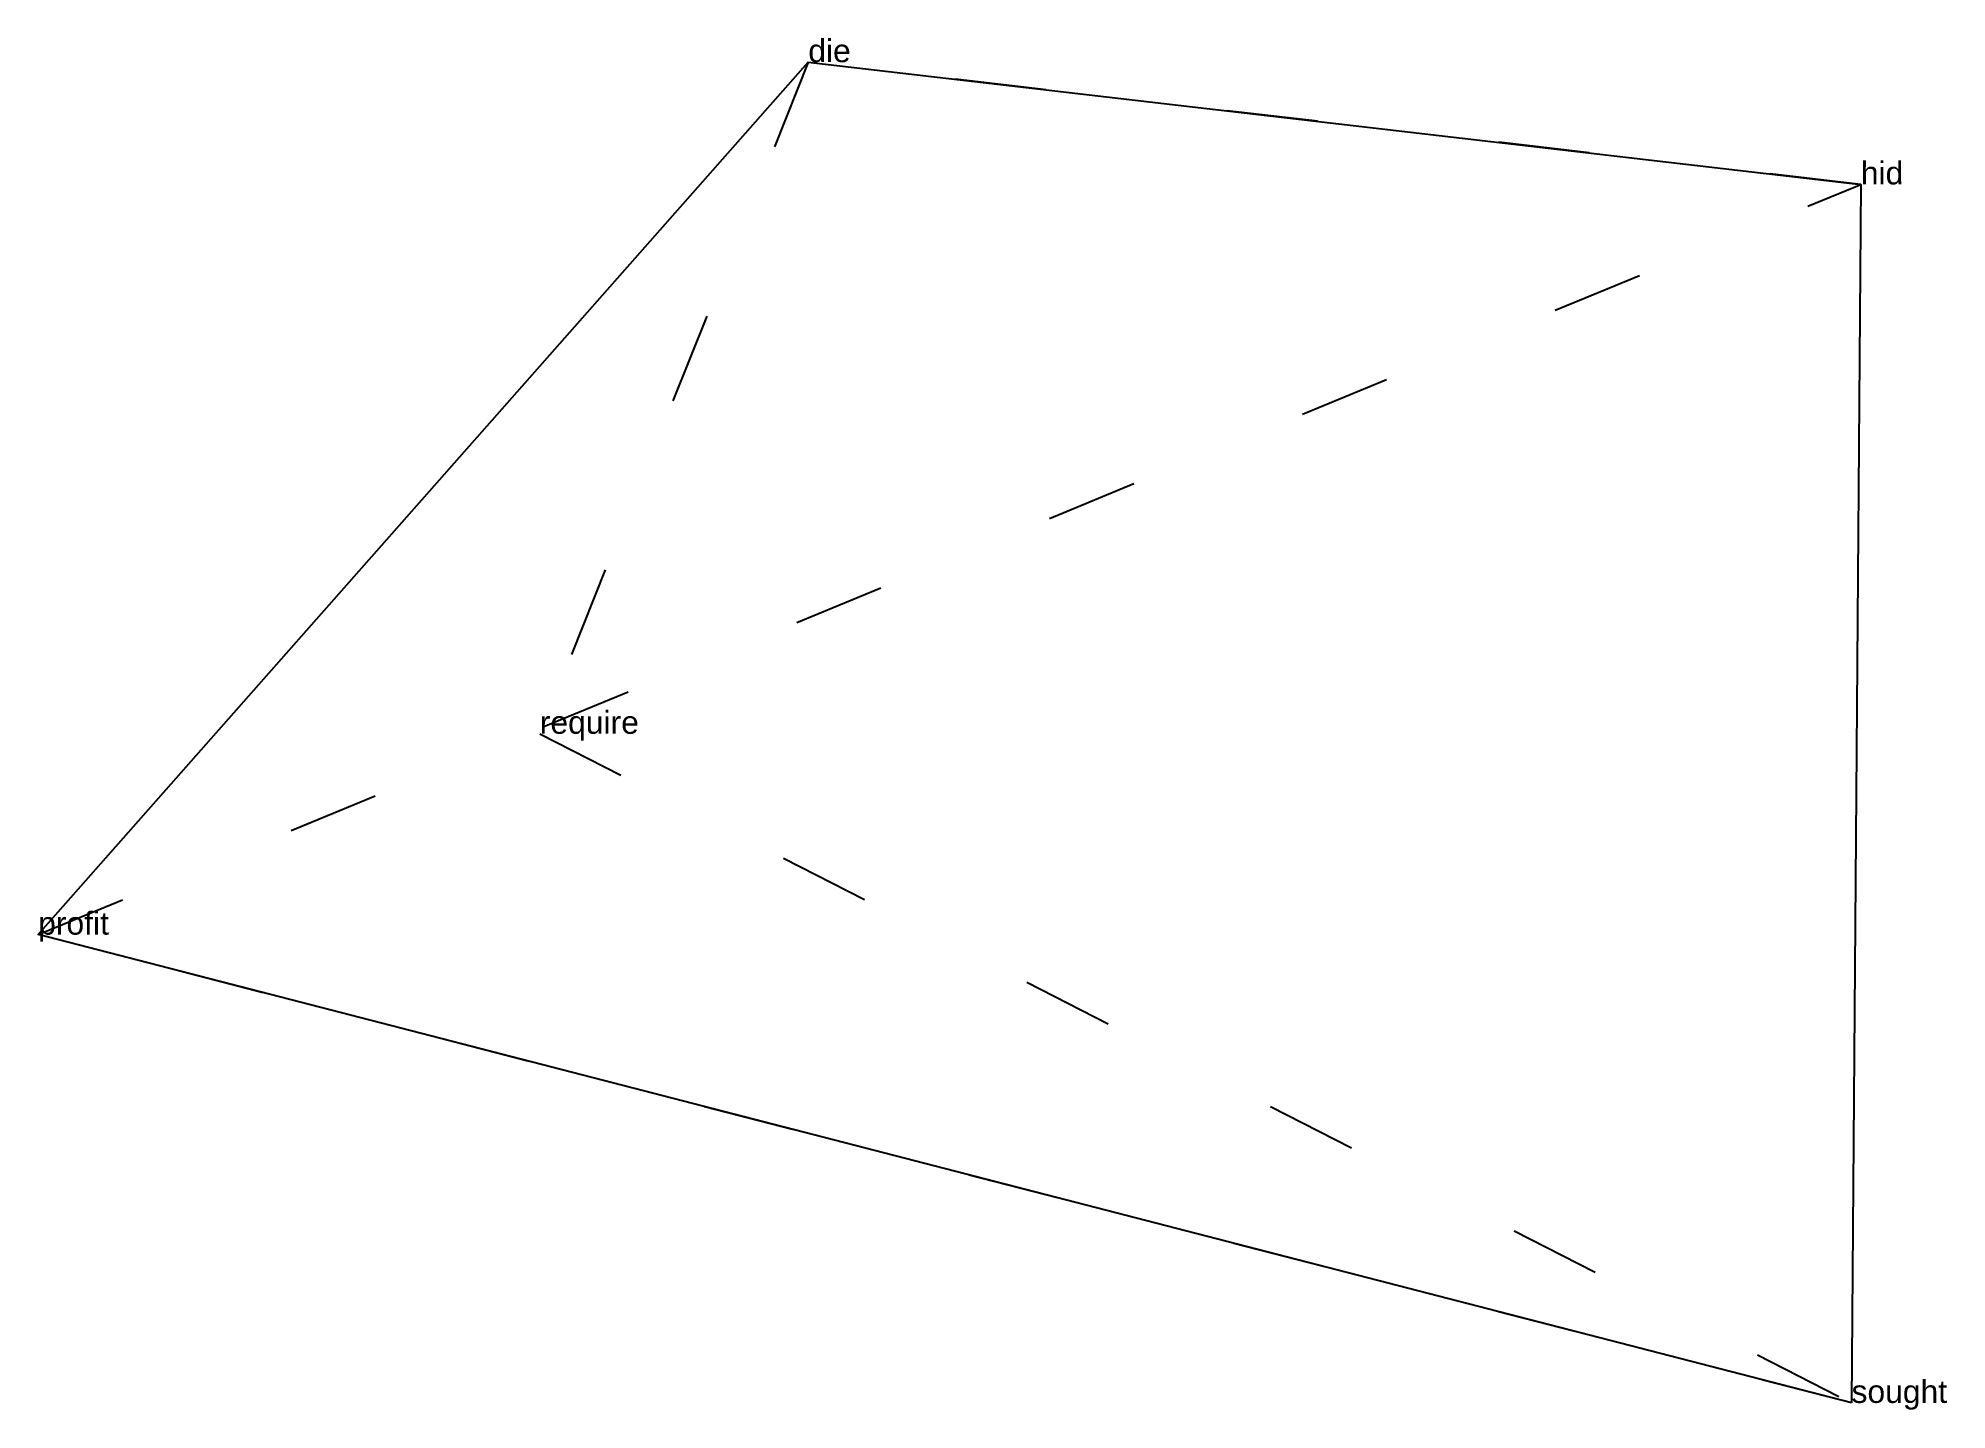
# Model space of a CAD drawing. Extents: x -0.6 to 1.49, y -0.25 to 1.26.
import ezdxf

# ---------------------------------------------------------------- set-up
doc = ezdxf.new("R2010")
doc.units = 0
doc.linetypes.add('DOT', pattern=[0.2, 0, -0.2])
doc.layers.add('TEXT', color=1, linetype='CONTINUOUS')
doc.styles.get("Standard").update_dxf_attribs({"font": 'arial.ttf'})

msp = doc.modelspace()

# ---------------------------------------------------------------- linework, layer by layer
at = {"layer": 'INTERNAL', "linetype": 'DOT'}
msp.add_polyline3d([(0.2416, 1.231, 0), (-0.053, 0.4941, 0), (1.3863, -0.2401, 0), (-0.6034, 0.2737, 0), (1.3965, 1.0969, 0), (0.2416, 1.231, 0)], close=True, dxfattribs=at)
at = {"layer": 'OUTLINE', "linetype": 'CONTINUOUS'}
msp.add_polyline3d([(1.3863, -0.2401, 0), (-0.6034, 0.2737, 0), (0.2416, 1.231, 0), (1.3965, 1.0969, 0), (1.3863, -0.2401, 0)], close=True, dxfattribs=at)

# ---------------------------------------------------------------- texts
at = {"layer": 'TEXT'}
for s, p in [('die', (0.2416, 1.231)), ('hid', (1.3965, 1.0969)), ('require', (-0.053, 0.4941)), ('profit', (-0.6034, 0.2737)), ('sought', (1.3863, -0.2401))]:
    msp.add_text(s, height=0.025, dxfattribs=at).set_placement(p)

doc.saveas('drawing.dxf')
